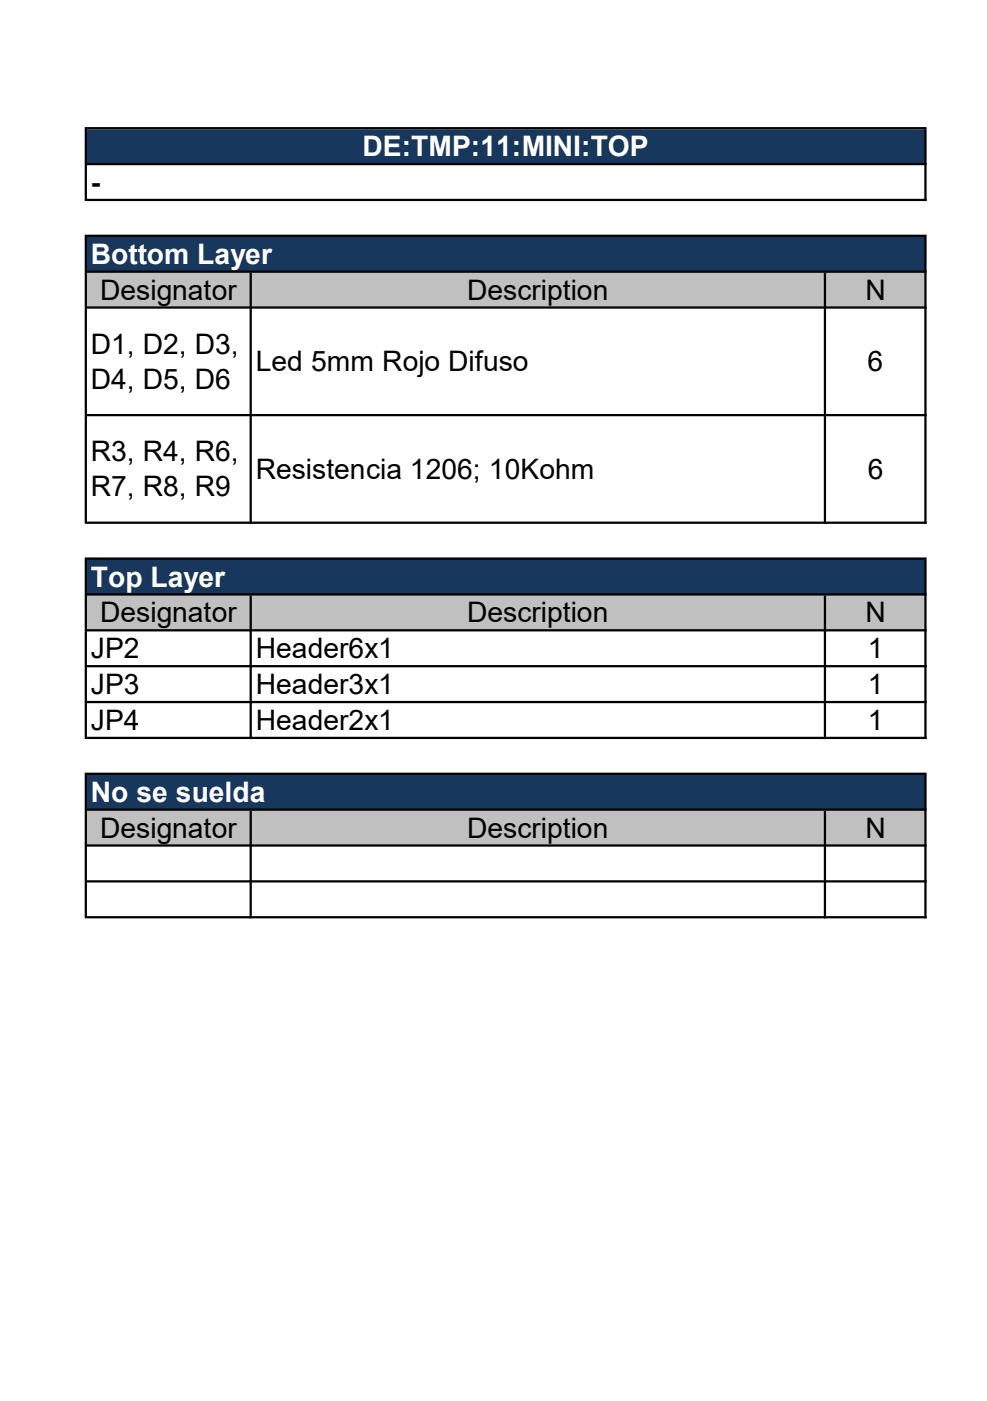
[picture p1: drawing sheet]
<svg xmlns="http://www.w3.org/2000/svg" width="148mm" height="210mm" viewBox="0 0 148 210" stroke-linecap="round" stroke-linejoin="round" font-family="sans-serif">
<defs><g id="words">
<g font-size="4.2" fill="#fff">
<text x="54.4" y="23.5">DE:TMP:11:MINI:TOP</text>
<text x="13.6" y="39.6">Bottom Layer</text>
<text x="13.6" y="88">Top Layer</text>
<text x="13.6" y="120.2">No se suelda</text>
</g>
<g font-size="4.2">
<text x="13.6" y="28.8">-</text>
<text x="15" y="44.9">Designator</text>
<text x="70.1" y="44.9">Description</text>
<text x="129.8" y="44.9">N</text>
<text x="13.6" y="53">D1, D2, D3,</text>
<text x="13.6" y="58.3">D4, D5, D6</text>
<text x="38.4" y="55.7">Led 5mm Rojo Difuso</text>
<text x="130.1" y="55.7">6</text>
<text x="13.6" y="69.2">R3, R4, R6,</text>
<text x="38.4" y="71.8">Resistencia 1206; 10Kohm</text>
<text x="130.1" y="71.8">6</text>
<text x="13.6" y="74.4">R7, R8, R9</text>
<text x="15" y="93.3">Designator</text>
<text x="70.1" y="93.3">Description</text>
<text x="129.8" y="93.3">N</text>
<text x="13.6" y="98.7">JP2</text>
<text x="38.3" y="98.7">Header6x1</text>
<text x="130.1" y="98.7">1</text>
<text x="13.6" y="104.1">JP3</text>
<text x="38.3" y="104.1">Header3x1</text>
<text x="130.1" y="104.1">1</text>
<text x="13.6" y="109.4">JP4</text>
<text x="38.3" y="109.4">Header2x1</text>
<text x="130.1" y="109.4">1</text>
<text x="15" y="125.6">Designator</text>
<text x="70.1" y="125.6">Description</text>
<text x="129.8" y="125.6">N</text>
</g>
</g></defs>
<path d="M13 19.4h125.8v5.2h-125.8zM13 35.3h125.8v5.5h-125.8z" fill-rule="evenodd" fill="#17375d"/>
<path d="M13 40.7h125.8v5.4h-125.8z" fill="#c0c0c0"/>
<path d="M13 83.7h125.8v5.5h-125.8z" fill="#17375d"/>
<path d="M13 89.1h125.8v5.4h-125.8z" fill="#c0c0c0"/>
<path d="M13 116h125.8v5.4h-125.8z" fill="#17375d"/>
<path d="M13 121.4h125.8v5.4h-125.8z" fill="#c0c0c0"/>
<g fill="#000">
<path d="M12.7 19h.3v11.1h-.3zM138.6 19.4h.3v10.7h-.3zM12.7 35.2h.3v43.3h-.3zM138.6 35.5h.3v43h-.3zM37.4 40.9h.4v37.6h-.4zM123.5 40.9h.4v37.6h-.4zM12.7 83.6h.3v27.2h-.3zM138.6 83.9h.3v26.9h-.3zM37.4 89.3h.4v21.5h-.4zM123.5 89.3h.4v21.5h-.4zM12.7 115.8h.3v21.9h-.3zM138.6 116.2h.3v21.5h-.3zM37.4 121.5h.4v16.2h-.4zM123.5 121.5h.4v16.2h-.4z" fill-rule="evenodd"/>
<path d="M13 19h125.9v.4h-125.9zM13 24.4h125.9v.4h-125.9zM13 29.8h125.9v.3h-125.9zM13 35.2h125.9v.3h-125.9zM13 40.6h125.9v.3h-125.9zM13 45.9h125.9v.4h-125.9zM13 62.1h125.9v.3h-125.9zM13 78.2h125.9v.3h-125.9zM13 83.6h125.9v.3h-125.9zM13 88.9h125.9v.4h-125.9zM13 94.3h125.9v.4h-125.9zM13 99.7h125.9v.3h-125.9zM13 105.1h125.9v.3h-125.9zM13 110.4h125.9v.4h-125.9zM13 115.8h125.9v.4h-125.9zM13 121.2h125.9v.3h-125.9zM13 126.6h125.9v.3h-125.9zM13 132h125.9v.3h-125.9zM13 137.3h125.9v.4h-125.9z" fill-rule="evenodd"/>
</g>
<use href="#words"/>
</svg>
